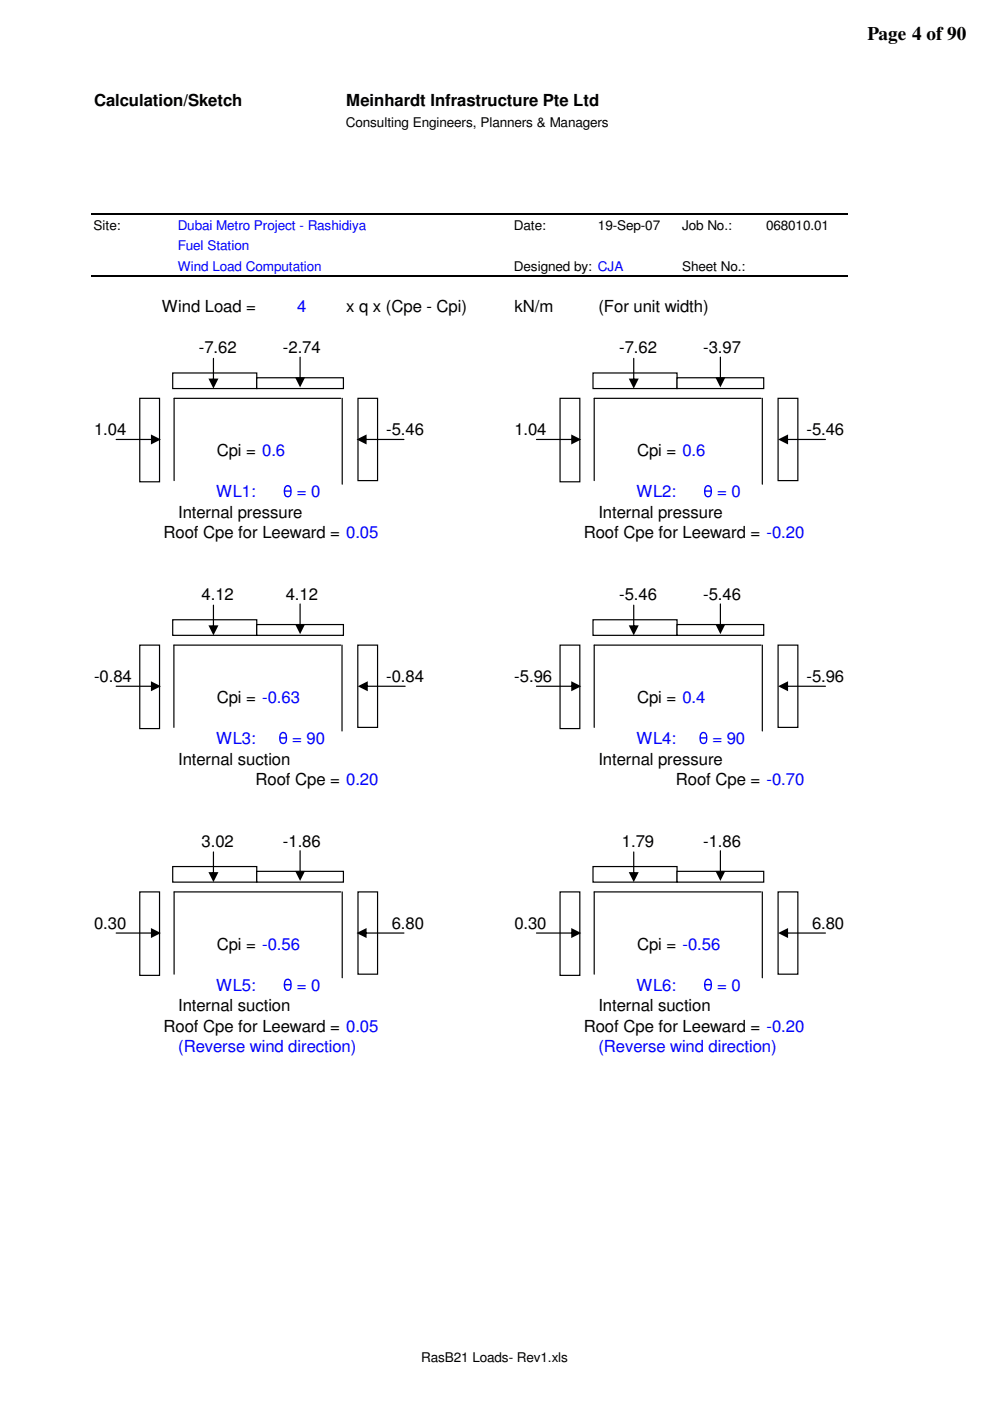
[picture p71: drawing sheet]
<svg xmlns="http://www.w3.org/2000/svg" width="210mm" height="297mm" viewBox="0 0 210 297" stroke-linecap="round" stroke-linejoin="round" font-family="sans-serif">
<defs><g id="words">
<text font-size="4.1" x="183.9" y="8.5">Page 4 of 90</text>
<g font-size="3.5">
<text x="19.9" y="22.6">Calculation/Sketch</text>
<text x="73.4" y="22.6">Meinhardt Infrastructure Pte Ltd</text>
<text x="34.3" y="66.2">Wind Load =</text>
<text x="73.4" y="66.2">x q x (Cpe - Cpi)</text>
<text x="109.1" y="66.2">kN/m</text>
<text x="126.9" y="66.2">(For unit width)</text>
<text x="42.2" y="74.9">-7.62</text>
<text x="60" y="74.9">-2.74</text>
<text x="131.3" y="74.9">-7.62</text>
<text x="149.1" y="74.9">-3.97</text>
<text x="19.9" y="92.3">1.04</text>
<text x="81.9" y="92.3">-5.46</text>
<text x="109.1" y="92.3">1.04</text>
<text x="171" y="92.3">-5.46</text>
<text x="46" y="96.7">Cpi = 0.6</text>
<text x="135.1" y="96.7">Cpi = 0.6</text>
<text x="37.8" y="109.8">Internal pressure</text>
<text x="126.9" y="109.8">Internal pressure</text>
<text x="34.7" y="114.1">Roof Cpe for Leeward = 0.05</text>
<text x="123.8" y="114.1">Roof Cpe for Leeward = -0.20</text>
<text x="42.8" y="127.2">4.12</text>
<text x="60.6" y="127.2">4.12</text>
<text x="131.3" y="127.2">-5.46</text>
<text x="149.1" y="127.2">-5.46</text>
<text x="19.9" y="144.7">-0.84</text>
<text x="46" y="149">Cpi = -0.63</text>
<text x="81.9" y="144.7">-0.84</text>
<text x="109.1" y="144.7">-5.96</text>
<text x="135.1" y="149">Cpi = 0.4</text>
<text x="171" y="144.7">-5.96</text>
<text x="37.8" y="162.1">Internal suction</text>
<text x="54.2" y="166.5">Roof Cpe = 0.20</text>
<text x="126.9" y="162.1">Internal pressure</text>
<text x="143.3" y="166.5">Roof Cpe = -0.70</text>
<text x="42.8" y="179.5">3.02</text>
<text x="60" y="179.5">-1.86</text>
<text x="131.9" y="179.5">1.79</text>
<text x="149.1" y="179.5">-1.86</text>
<text x="19.9" y="197">0.30</text>
<text x="83.1" y="197">6.80</text>
<text x="109.1" y="197">0.30</text>
<text x="172.2" y="197">6.80</text>
<text x="46" y="201.3">Cpi = -0.56</text>
<text x="135.1" y="201.3">Cpi = -0.56</text>
<text x="37.8" y="214.4">Internal suction</text>
<text x="126.9" y="214.4">Internal suction</text>
<text x="34.7" y="218.8">Roof Cpe for Leeward = 0.05</text>
<text x="123.8" y="218.8">Roof Cpe for Leeward = -0.20</text>
</g>
<g font-size="3.5" fill="#00f">
<text x="63" y="66.2">4</text>
<text x="45.8" y="105.4">WL1:</text>
<text x="62.9" y="105.4">= 0</text>
<text x="135" y="105.4">WL2:</text>
<text x="152.1" y="105.4">= 0</text>
<text x="45.8" y="157.7">WL3:</text>
<text x="62" y="157.7">= 90</text>
<text x="135" y="157.7">WL4:</text>
<text x="151.1" y="157.7">= 90</text>
<text x="45.8" y="210.1">WL5:</text>
<text x="62.9" y="210.1">= 0</text>
<text x="135" y="210.1">WL6:</text>
<text x="152.1" y="210.1">= 0</text>
<text x="37.8" y="223.1">(Reverse wind direction)</text>
<text x="126.9" y="223.1">(Reverse wind direction)</text>
</g>
<g font-size="2.8">
<text x="73.3" y="26.9">Consulting Engineers, Planners &amp; Managers</text>
<text x="19.9" y="48.7">Site:</text>
<text x="109" y="48.7">Date:</text>
<text x="126.8" y="48.7">19-Sep-07</text>
<text x="144.6" y="48.7">Job No.:</text>
<text x="162.4" y="48.7">068010.01</text>
<text x="109" y="57.4">Designed by: CJA</text>
<text x="144.6" y="57.4">Sheet No.:</text>
<text x="89.3" y="288.7">RasB21 Loads- Rev1.xls</text>
</g>
<g font-size="2.8" fill="#00f">
<text x="37.7" y="48.7">Dubai Metro Project - Rashidiya</text>
<text x="37.7" y="53.1">Fuel Station</text>
<text x="37.7" y="57.4">Wind Load Computation</text>
</g>
</g></defs>
<path d="M19.3 45.4h160.4M19.3 58.5h160.4" fill="none" stroke="#000" stroke-width=".34"/>
<g fill="#00f">
<path d="M60.5 103.1a.8 .8 0 0 1 .9-.2 .8 .8 0 0 1 .4 .8 1.61 1.61 0 0 1-.5 1.7 .94 .94 0 0 1-.9-.2 .94 .94 0 0 1-.2-1zM60.6 103.4l-.1 .6h1.1a.57 .57 0 0 0-.3-.7 .57 .57 0 0 0-.7 .1zM60.5 104.3l.1 .7a.51 .51 0 0 0 .6 .1 .51 .51 0 0 0 .3-.4l.1-.4z" fill-rule="evenodd"/>
<path d="M149.6 103.1a.8 .8 0 0 1 .9-.2 .8 .8 0 0 1 .4 .8 1.61 1.61 0 0 1-.5 1.7 .94 .94 0 0 1-.9-.2 .94 .94 0 0 1-.2-1zM149.7 103.4l-.1 .6h1.1a.57 .57 0 0 0-.2-.7 .57 .57 0 0 0-.8 .1zM149.6 104.3l.1 .7a.51 .51 0 0 0 .6 .1 .51 .51 0 0 0 .3-.4l.1-.4z" fill-rule="evenodd"/>
<path d="M59.5 155.4a.8 .8 0 0 1 .9-.2 .8 .8 0 0 1 .4 .8 1.61 1.61 0 0 1-.5 1.7 .94 .94 0 0 1-.9-.2 .94 .94 0 0 1-.2-1zM59.6 155.7l-.1 .6h1.1a.57 .57 0 0 0-.2-.7 .57 .57 0 0 0-.8 .1zM59.5 156.6l.1 .7a.51 .51 0 0 0 .6 .2 .51 .51 0 0 0 .3-.5l.1-.4z" fill-rule="evenodd"/>
<path d="M148.6 155.4a.8 .8 0 0 1 .9-.2 .8 .8 0 0 1 .5 .8 1.61 1.61 0 0 1-.5 1.7 .94 .94 0 0 1-1-.2 .94 .94 0 0 1-.2-1zM148.8 155.7l-.2 .6h1.1a.57 .57 0 0 0-.2-.7 .57 .57 0 0 0-.7 .1zM148.6 156.6l.2 .7a.51 .51 0 0 0 .5 .2 .51 .51 0 0 0 .4-.5v-.4z" fill-rule="evenodd"/>
<path d="M60.5 207.7a.8 .8 0 0 1 .9-.1 .8 .8 0 0 1 .4 .8 1.61 1.61 0 0 1-.5 1.6 .94 .94 0 0 1-.9-.2 .94 .94 0 0 1-.2-1zM60.6 208l-.1 .6h1.1a.57 .57 0 0 0-.3-.7 .57 .57 0 0 0-.7 .1zM60.5 208.9l.1 .7a.51 .51 0 0 0 .6 .2 .51 .51 0 0 0 .3-.5l.1-.4z" fill-rule="evenodd"/>
<path d="M149.6 207.7a.8 .8 0 0 1 .9-.1 .8 .8 0 0 1 .4 .8 1.61 1.61 0 0 1-.5 1.6 .94 .94 0 0 1-.9-.2 .94 .94 0 0 1-.2-1zM149.7 208l-.1 .6h1.1a.57 .57 0 0 0-.2-.7 .57 .57 0 0 0-.8 .1zM149.6 208.9l.1 .7a.51 .51 0 0 0 .6 .2 .51 .51 0 0 0 .3-.5l.1-.4z" fill-rule="evenodd"/>
</g>
<path d="M72.3 84.5h-35.4v17.4M72.6 84.5v18.2" fill="none" stroke="#000" stroke-width=".25"/>
<path d="M29.6 84.5h4.2v17.6h-4.2z" fill="#fff"/>
<path d="M29.6 84.5h4.2v17.7h-4.2z" fill="none" stroke="#000" stroke-width=".25"/>
<path d="M75.9 84.5h4.2v17.4h-4.2z" fill="#fff"/>
<path d="M75.9 84.5h4.2v17.4h-4.2z" fill="none" stroke="#000" stroke-width=".25"/>
<path d="M36.6 79.1h17.8v3.3h-17.8z" fill="#fff"/>
<path d="M36.6 79.1h17.8v3.3h-17.8z" fill="none" stroke="#000" stroke-width=".25"/>
<path d="M54.4 80.1h18.4v2.3h-18.4z" fill="#fff"/>
<path d="M54.4 80.1h18.4v2.3h-18.4zM161.4 84.5h-35.4v17.4M161.6 84.5v18.2" fill="none" stroke="#000" stroke-width=".25"/>
<g fill="#000">
<path d="M45.2 75.9l.2 .1-.1 4.7-.2-.1zM44.2 80.3h2.1l-1 2.1z"/>
<path d="M63.5 75.6l.3 .1-.1 4.8-.2-.2zM62.6 80h2.1l-1.1 2.1z"/>
<path d="M24.6 93.1l7.7-.1 .2 .3h-7.9zM32 92.1l2.1 1.1-2.1 1z"/>
<path d="M77.3 93.1l8.3-.1 .2 .2-.2 .1h-8.2zM75.6 93.2l2.1-1.1v2.1z"/>
</g>
<path d="M118.7 84.5h4.2v17.6h-4.2z" fill="#fff"/>
<path d="M118.7 84.5h4.2v17.7h-4.2z" fill="none" stroke="#000" stroke-width=".25"/>
<path d="M165 84.5h4.2v17.4h-4.2z" fill="#fff"/>
<path d="M165 84.5h4.2v17.4h-4.2z" fill="none" stroke="#000" stroke-width=".25"/>
<path d="M125.7 79.1h17.9v3.3h-17.9z" fill="#fff"/>
<path d="M125.7 79.1h17.9v3.3h-17.9z" fill="none" stroke="#000" stroke-width=".25"/>
<path d="M143.6 80.1h18.3v2.3h-18.3z" fill="#fff"/>
<path d="M143.6 80.1h18.3v2.3h-18.3zM72.3 136.8h-35.4v17.4M72.5 136.8v18.2" fill="none" stroke="#000" stroke-width=".25"/>
<g fill="#000">
<path d="M134.3 75.9l.2 .1v4.7l-.3-.1zM133.3 80.3h2.1l-1 2.1z"/>
<path d="M152.7 75.6l.2 .1-.1 4.8-.2-.2zM151.7 80h2.1l-1.1 2.1z"/>
<path d="M113.7 93.1l7.8-.1 .1 .3h-7.9zM121.1 92.1l2.1 1.1-2.1 1z"/>
<path d="M166.6 93.1l8.4-.1 .1 .2-.1 .1h-8.2zM165 93.2l2.1-1.1v2.1z"/>
</g>
<path d="M29.6 136.8h4.2v17.7h-4.2z" fill="#fff"/>
<path d="M29.6 136.8h4.2v17.7h-4.2z" fill="none" stroke="#000" stroke-width=".25"/>
<path d="M75.9 136.8h4.2v17.4h-4.2z" fill="#fff"/>
<path d="M75.9 136.8h4.2v17.4h-4.2z" fill="none" stroke="#000" stroke-width=".25"/>
<path d="M36.6 131.4h17.8v3.3h-17.8z" fill="#fff"/>
<path d="M36.6 131.4h17.8v3.3h-17.8z" fill="none" stroke="#000" stroke-width=".25"/>
<path d="M54.4 132.4h18.4v2.3h-18.4z" fill="#fff"/>
<path d="M54.4 132.4h18.4v2.3h-18.4zM161.4 136.8h-35.4v17.4M161.6 136.8v18.2" fill="none" stroke="#000" stroke-width=".25"/>
<g fill="#000">
<path d="M45.2 128.2l.2 .1-.1 4.8-.2-.2zM44.2 132.6h2.1l-1 2.1z"/>
<path d="M63.5 128l.3 .1-.1 4.7-.2-.1zM62.6 132.3h2.1l-1.1 2.2z"/>
<path d="M24.6 145.4h7.7l.2 .2h-7.9zM32 144.4l2.1 1.1-2.1 1.1z"/>
<path d="M77.5 145.4h8.4l.1 .1-.1 .1h-8.3zM75.9 145.5l2.1-1.1v2.2z"/>
</g>
<path d="M118.7 136.8h4.2v17.7h-4.2z" fill="#fff"/>
<path d="M118.7 136.8h4.2v17.7h-4.2z" fill="none" stroke="#000" stroke-width=".25"/>
<path d="M165 136.8h4.2v17.4h-4.2z" fill="#fff"/>
<path d="M165 136.8h4.2v17.4h-4.2z" fill="none" stroke="#000" stroke-width=".25"/>
<path d="M125.7 131.4h17.9v3.3h-17.9z" fill="#fff"/>
<path d="M125.7 131.4h17.9v3.3h-17.9z" fill="none" stroke="#000" stroke-width=".25"/>
<path d="M143.6 132.4h18.3v2.3h-18.3z" fill="#fff"/>
<path d="M143.6 132.4h18.3v2.3h-18.3zM72.3 189.1h-35.4v17.4M72.6 189.1v18.2" fill="none" stroke="#000" stroke-width=".25"/>
<g fill="#000">
<path d="M134.3 128.2l.2 .1v4.8l-.3-.2zM133.3 132.6h2.1l-1 2.1z"/>
<path d="M152.7 128l.2 .1-.1 4.7-.2-.1zM151.7 132.3h2.1l-1.1 2.2z"/>
<path d="M113.7 145.4h7.8l.1 .2h-7.9zM121.1 144.4l2.1 1.1-2.1 1.1z"/>
<path d="M166.6 145.4h8.4l.1 .1-.1 .1h-8.2zM165 145.5l2.1-1.1v2.2z"/>
</g>
<path d="M29.6 189.1h4.2v17.7h-4.2z" fill="#fff"/>
<path d="M29.6 189.1h4.2v17.7h-4.2z" fill="none" stroke="#000" stroke-width=".25"/>
<path d="M75.9 189.1h4.2v17.4h-4.2z" fill="#fff"/>
<path d="M75.9 189.1h4.2v17.4h-4.2z" fill="none" stroke="#000" stroke-width=".25"/>
<path d="M36.6 183.7h17.8v3.3h-17.8z" fill="#fff"/>
<path d="M36.6 183.7h17.8v3.3h-17.8z" fill="none" stroke="#000" stroke-width=".25"/>
<path d="M54.4 184.7h18.4v2.3h-18.4z" fill="#fff"/>
<path d="M54.4 184.7h18.4v2.3h-18.4zM161.4 189.1h-35.4v17.4M161.6 189.1v18.2" fill="none" stroke="#000" stroke-width=".25"/>
<g fill="#000">
<path d="M24.6 197.7h7.7l.2 .2-7.9 .1zM32 196.8l2.1 1-2.1 1.1z"/>
<path d="M45.2 180.6h.2l-.1 4.8-.2-.1zM44.2 184.9h2.1l-1 2.1z"/>
<path d="M63.5 180.3l.3 .1-.1 4.7-.2-.1zM62.6 184.7h2.1l-1.1 2.1z"/>
<path d="M77.3 197.7h8.3l.2 .1-.2 .2h-8.2zM75.6 197.8l2.1-1v2.1z"/>
</g>
<path d="M118.7 189.1h4.2v17.7h-4.2z" fill="#fff"/>
<path d="M118.7 189.1h4.2v17.7h-4.2z" fill="none" stroke="#000" stroke-width=".25"/>
<path d="M165 189.1h4.2v17.4h-4.2z" fill="#fff"/>
<path d="M165 189.1h4.2v17.4h-4.2z" fill="none" stroke="#000" stroke-width=".25"/>
<path d="M125.7 183.7h17.9v3.3h-17.9z" fill="#fff"/>
<path d="M125.7 183.7h17.9v3.3h-17.9z" fill="none" stroke="#000" stroke-width=".25"/>
<path d="M143.6 184.7h18.3v2.3h-18.3z" fill="#fff"/>
<path d="M143.6 184.7h18.3v2.3h-18.3z" fill="none" stroke="#000" stroke-width=".25"/>
<g fill="#000">
<path d="M113.7 197.7h7.8l.1 .2-7.9 .1zM121.1 196.8l2.1 1-2.1 1.1z"/>
<path d="M134.3 180.6h.2v4.8l-.3-.1zM133.3 184.9h2.1l-1 2.1z"/>
<path d="M152.7 180.3l.2 .1-.1 4.7-.2-.1zM151.7 184.7h2.1l-1.1 2.1z"/>
<path d="M166.6 197.7h8.4l.1 .1-.1 .2h-8.2zM165 197.8l2.1-1v2.1z"/>
</g>
<use href="#words"/>
</svg>
